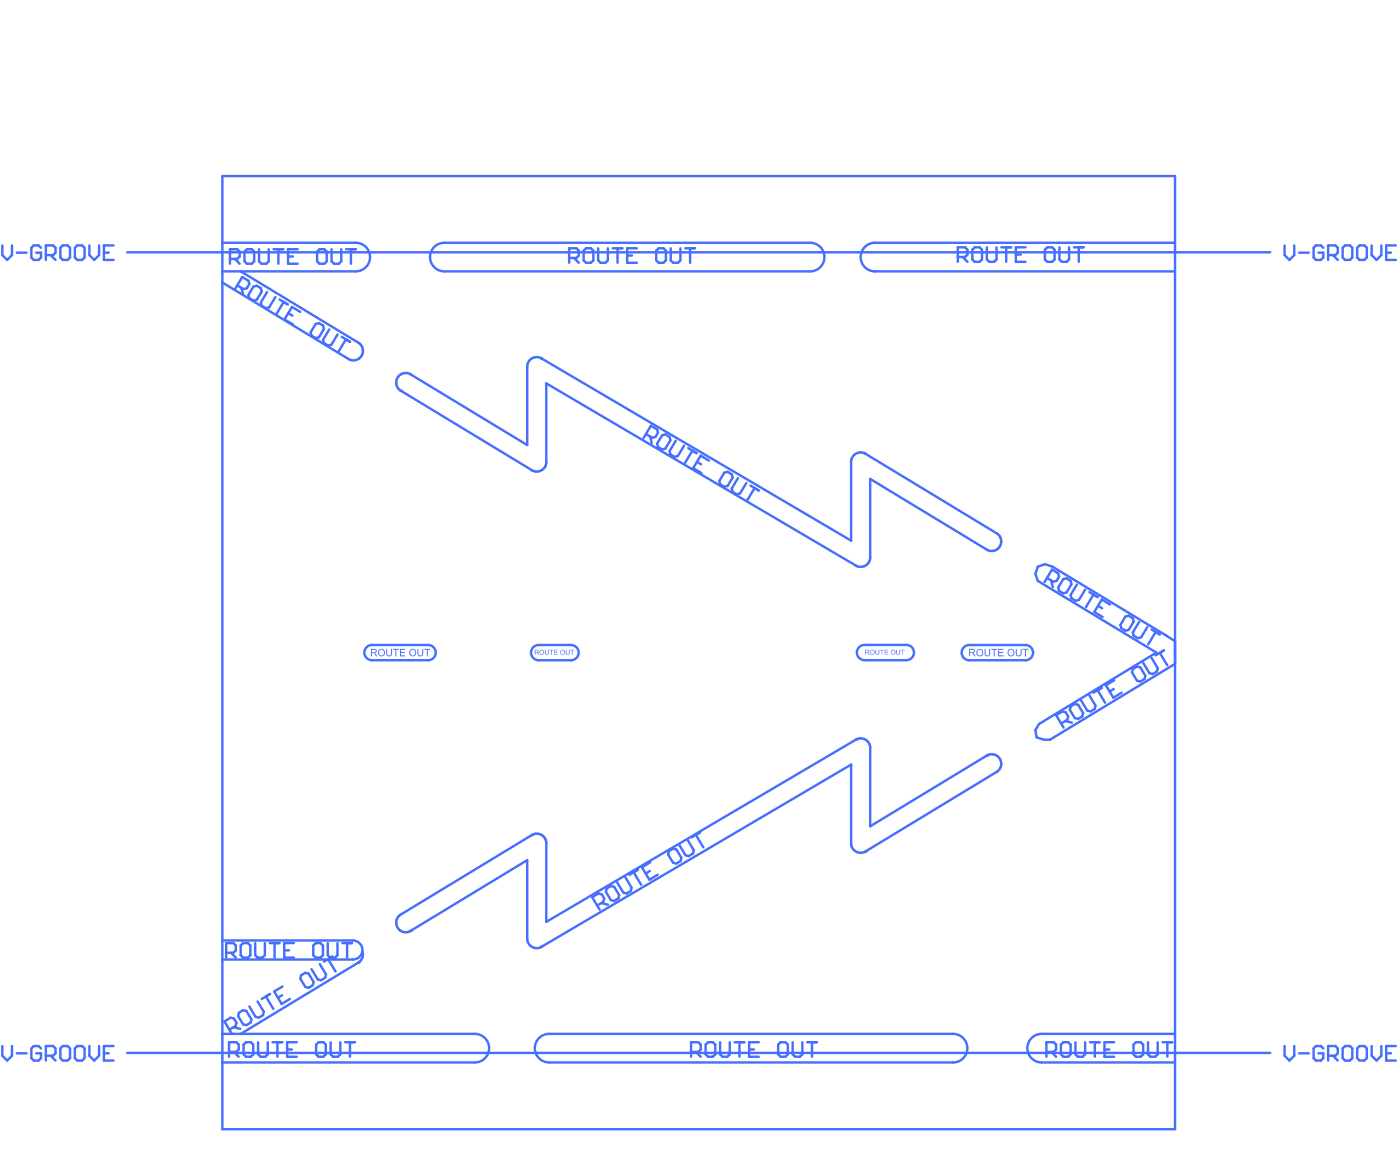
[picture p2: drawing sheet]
<svg xmlns="http://www.w3.org/2000/svg" width="489mm" height="404mm" viewBox="0 0 489 404" stroke-linecap="round" stroke-linejoin="round" font-family="sans-serif">
<path d="M126.1 335.2l-1 .9" fill="none" stroke="#466fff" stroke-width=".85"/>
<circle cx="125.1" cy="336.1" r=".42" fill="#466fff"/>
<path d="M125.1 119.6a3.3 3.3 0 0 1 1 4.9M124.7 125.6l-.9 .2M140 319.3l-1 .8M126.5 331.9l.2 1.7M138.4 321.8a3.4 3.4 0 0 0 3.8 3.6" fill="none" stroke="#466fff" stroke-width=".85"/>
<circle cx="140" cy="136.4" r=".42" fill="#466fff"/>
<path d="M138.4 133.1a3.3 3.3 0 0 0 1.6 3.3M142.2 130.2l-1.7 .2-.8 .5" fill="none" stroke="#466fff" stroke-width=".85"/>
<circle cx="143.4" cy="325" r=".42" fill="#466fff"/>
<path d="M184.4 329a3.3 3.3 0 0 0 4.7 1.5M189.2 330.5h-.1" fill="none" stroke="#466fff" stroke-width=".85"/>
<circle cx="185.7" cy="291.5" r=".42" fill="#466fff"/>
<path d="M184.8 126l-.4 .7-.3 1.3M297.5 160l-.2 1.3M185.7 164.1h.1M189.5 164a3.3 3.3 0 0 1-3.8 .1M190.8 161.3v.4M185.7 291.5a3.2 3.2 0 0 1 3.8 .2M297.3 294.8l.6 1.7" fill="none" stroke="#466fff" stroke-width=".85"/>
<circle cx="302.3" cy="297.2" r=".42" fill="#466fff"/>
<path d="M299.3 158.2a3.2 3.2 0 0 1 3 .2M302.3 158.4h.1M303.9 194.6a3.3 3.3 0 0 1-4.6 3.1M299.3 258a3.4 3.4 0 0 1 4.4 1.8M302.3 297.2a3.2 3.2 0 0 1-3 .3" fill="none" stroke="#466fff" stroke-width=".85"/>
<circle cx="344.6" cy="263.8" r=".42" fill="#466fff"/>
<g fill="none" stroke="#466fff" stroke-width=".85">
<path d="M77.7 61.5v332.7M410.4 61.5v332.7M121.7 125.3l1.2 .5h.9M126.1 124.5l-1.4 1.1M139.7 130.9l-1.1 1.3-.2 .9M142.2 130.2l1.2 .5M184.1 128v27.4M189.1 125.1h.1M189.2 125.1a3.3 3.3 0 0 0-4.4 .9M190.8 133.8v27.5M297.9 159.2l-.4 .8M190.8 161.7l-.7 1.7-.6 .6"/>
<path d="M297.3 161.3v27.4M303.9 167.2v27.4M344.6 191.9l.4 .2M348.1 186.2a3.3 3.3 0 0 1 1.5 3.5 3.3 3.3 0 0 1-2.9 2.7M365 197l-2.5 .8-.9 2.6 .9 2.4M407.4 221.9l3 2M303.7 259.8l.2 .9v27.8M362.9 252.8l-1.3 2.1 .4 2.5 2.6 .9M297.3 266.9v27.9M345 263.6l-.4 .2M346.7 263.3a3.3 3.3 0 0 1 2.9 2.6 3.3 3.3 0 0 1-1.5 3.6M189.5 291.7l1.1 1.4"/>
<path d="M190.8 293.9v27.9M297.9 296.5l1.4 1M184.1 300.3v27.8l.3 .9M126.7 333.6l-.6 1.6M139 320.1l-.6 1.7M143.4 325l-1.2 .4"/>
</g>
<circle cx="298.9" cy="258.2" r=".42" fill="#466fff"/>
<g fill="none" stroke="#466fff" stroke-width=".85">
<path d="M77.7 61.5h332.7M44.4 88.1h399.3M77.7 94.7h46.5M77.7 84.8h46.5M77.7 98.6l44 26.7M84.1 94.7l41 24.9M155.2 94.7h127.7M155.2 84.8h127.7M305.6 94.7h104.8M305.6 84.8h104.8M140 136.4l45.7 27.7M143.4 130.7l40.7 24.7"/>
<path d="M189.2 125.1l108.1 63.6M190.8 133.8l108.5 63.9M299.3 158.2l-1.4 1M302.3 158.4l45.8 27.8M303.9 167.2l40.7 24.7M345 192.1l1.7 .3M365 197l2.5 .8 39.9 24.1M362.5 202.8l41.4 25-41 25M129.9 230.5h19.6M129.9 225.2h19.6M188.1 230.5h11.3M188.1 225.2h11.3"/>
<path d="M301.9 230.5h14.7M301.9 225.2h14.7M338.5 230.5h19.6M338.5 225.2h19.6M410.4 231.8l-43.7 26.5h-2.1M299.3 258l-108.5 63.8M297.3 266.9l-108.1 63.6M344.6 263.8l-40.7 24.7M346.7 263.3l-1.7 .3M348.1 269.5l-45.8 27.7M185.7 291.5l-45.7 27.8M190.6 293.1l.2 .8"/>
<path d="M184.1 300.3l-40.7 24.7M77.7 335h45.5M123.2 328.3h-45.5M125.1 336.1l-41 24.8M44.4 367.6h399.3M77.7 370.9h88.1M77.7 360.9h88.1M191.8 370.9h141.1M191.8 360.9h141.1M363.8 370.9h46.6M363.8 360.9h46.6M77.7 394.2h332.7"/>
</g>
<g fill="#466fff">
<path d="M305.8 226.9h.2v.9a.45 .45 0 0 0 .4 .6 .45 .45 0 0 0 .5-.6v-.9h.2v.9a.68 .68 0 0 1-.7 .8 .68 .68 0 0 1-.6-.8z"/>
<path d="M307.4 226.9h1.3l-.6 .1v1.6l-.1-1.6z"/>
<path d="M309 226.9h1.1l-1 .1v.5h1v.3h-1v.6l1.1 .2h-1.2z"/>
<path d="M313 226.9h.3v.9a.45 .45 0 0 0 .4 .6 .45 .45 0 0 0 .4-.6v-.9h.3v.9a.68 .68 0 0 1-.7 .8 .68 .68 0 0 1-.7-.8z"/>
<path d="M314.6 226.9h1.4l-.6 .1v1.6l-.2-1.6z"/>
<path d="M190.3 226.9h.3v.9a.45 .45 0 0 0 .4 .6 .45 .45 0 0 0 .4-.6v-.9h.3v.9a.68 .68 0 0 1-.7 .8 .68 .68 0 0 1-.7-.8z"/>
<path d="M191.9 226.9h1.4l-.6 .1v1.6h-.3v-1.6z"/>
<path d="M193.5 226.9h1.2l-1 .1v.5h.9v.3h-.9v.6l1.1 .2h-1.3z"/>
<path d="M197.6 226.9h.2v.9a.45 .45 0 0 0 .5 .6 .45 .45 0 0 0 .4-.6v-.9h.2v.9a.68 .68 0 0 1-.6 .8 .68 .68 0 0 1-.7-.8z"/>
<path d="M199.2 226.9h1.3l-.6 .1v1.6h-.2v-1.6z"/>
<path d="M302.5 227v.6l.8-.1v-.4zM302.2 226.9h.8a.48 .48 0 0 1 .6 .4 .48 .48 0 0 1-.5 .5l.6 .8h-.3l-.5-.8h-.4v.8h-.3z"/>
<path d="M304.1 227.7a.65 .65 0 0 0 1.3 0 .65 .65 0 0 0-1.3 0zM303.8 227.6a.9 .9 0 0 1 1.8 0 .9 .9 0 0 1-1.8 0z"/>
<path d="M311.3 227.7a.65 .65 0 0 0 1.3 0 .65 .65 0 0 0-1.3 0zM311.1 227.6a.86 .86 0 0 1 1.7 0 .86 .86 0 0 1-1.7 0z"/>
<path d="M187 227v.6l.9-.1v-.4zM186.8 226.9h.7a.48 .48 0 0 1 .6 .4 .48 .48 0 0 1-.5 .5l.7 .8h-.4l-.5-.8h-.4v.8h-.2z"/>
<path d="M188.6 227.6a.65 .65 0 0 0 1.3 0 .65 .65 0 0 0-1.3 0zM188.3 227.6a.9 .9 0 0 1 1.8 0 .9 .9 0 0 1-1.8 0z"/>
<path d="M195.9 227.6a.62 .62 0 0 0 1.2 0 .62 .62 0 0 0-1.2 0zM195.6 227.6a.87 .87 0 0 1 1.7 0 .87 .87 0 0 1-1.7 0z"/>
</g>
<g fill="none" stroke="#466fff" stroke-width=".85">
<path d="M.8 85.7v3.4l1.7 1.6 1.7-1.6v-3.4M5.9 88.2h3.4M14.3 86.5l-.8-.8h-1.7l-.9 .8v3.4l.9 .8h1.7l.8-.8v-1.7h-1.7M16 89.1h2.5l.9-.9v-1.7l-.9-.8h-2.5v5M17.7 89.1l1.7 1.6M21.9 85.7h1.7l.9 .8v3.4l-.9 .8h-1.7l-.8-.8v-3.4zM27 85.7h1.7l.8 .8v3.4l-.8 .8h-1.7l-.8-.8v-3.4zM31.2 85.7v3.4l1.7 1.6 1.7-1.6v-3.4M36.3 88.2h1.7M39.7 85.7h-3.4v5h3.4M79 332.6h2.5l.9-.8v-1.7l-.9-.8h-2.5v5M80.7 332.6l1.7 1.7"/>
<path d="M84.9 329.3h1.7l.8 .8v3.4l-.8 .8h-1.7l-.8-.8v-3.4zM89.1 329.3v4.2l.9 .8h1.7l.8-.8v-4.2M94.2 329.3h3.4M95.9 329.3v5M99.3 331.8h1.7M102.7 329.3h-3.4v5h3.4M110.3 329.3h1.6l.9 .8v3.4l-.9 .8h-1.6l-.9-.8v-3.4zM114.5 329.3v4.2l.8 .8h1.7l.9-.8v-4.2M119.5 329.3h3.4M121.2 329.3v5M.8 365.2v3.4l1.7 1.7 1.7-1.7v-3.4M5.9 367.7h3.4"/>
<path d="M14.3 366l-.8-.8h-1.7l-.9 .8v3.4l.9 .9h1.7l.8-.9v-1.7h-1.7M16 368.6h2.5l.9-.9v-1.7l-.9-.8h-2.5v5.1M17.7 368.6l1.7 1.7M21.1 366l.8-.8h1.7l.9 .8v3.4l-.9 .9h-1.7l-.8-.9zM26.2 366l.8-.8h1.7l.8 .8v3.4l-.8 .9h-1.7l-.8-.9zM31.2 365.2v3.4l1.7 1.7 1.7-1.7v-3.4M36.3 367.7h1.7M39.7 365.2h-3.4v5.1h3.4M80 367.2h2.5l.9-.8v-1.7l-.9-.8h-2.5v5M81.7 367.2l1.7 1.7M85.1 364.7l.8-.8h1.7l.8 .8v3.4l-.8 .8h-1.7l-.8-.8zM90.1 363.9v4.2l.9 .8h1.7l.8-.8v-4.2"/>
<path d="M95.2 363.9h3.4M96.9 363.9v5M100.3 366.4h1.7M103.6 363.9h-3.3v5h3.3M110.4 364.7l.9-.8h1.6l.9 .8v3.4l-.9 .8h-1.6l-.9-.8zM115.5 363.9v4.2l.8 .8h1.7l.9-.8v-4.2M120.5 363.9h3.4M122.2 363.9v5"/>
</g>
<g fill="#466fff">
<path d="M134.9 226.5h.3v1.5a.69 .69 0 0 0 .7 .9 .69 .69 0 0 0 .7-.9v-1.5h.3l-.1 2.1a1.02 1.02 0 0 1-1.2 .5 1.02 1.02 0 0 1-.7-1.1z"/>
<path d="M137.2 226.5h2.1v.4h-.9v2.2h-.3v-2.2h-.9z"/>
<path d="M139.7 226.5h1.8v.4h-1.5v.7h1.4v.4h-1.4v.8h1.6v.3h-1.9z"/>
<path d="M145.8 226.5h.3v1.5a.68 .68 0 0 0 .7 .8 .68 .68 0 0 0 .7-.8v-1.5h.3v1.6a1.02 1.02 0 0 1-1.1 1 1.02 1.02 0 0 1-.9-1.1z"/>
<path d="M148.2 226.5h2.1v.4h-.9v2.2h-.3v-2.2h-.9z"/>
<path d="M129.9 226.9v.8h.8a.46 .46 0 0 0 .6-.4 .46 .46 0 0 0-.6-.4zM129.6 226.5h1.1a.72 .72 0 0 1 .9 .7 .72 .72 0 0 1-.7 .8l.9 1.1h-.5l-.8-1.1h-.6v1.1h-.3z"/>
<path d="M132.7 226.9l-.4 .7 .1 .5a.95 .95 0 0 0 1.5 .5 .95 .95 0 0 0 0-1.6l-.5-.2zM132 227.8a1.3 1.3 0 0 1 2.6 0 1.3 1.3 0 0 1-2.6 0z"/>
<path d="M143.5 227l-.2 1.1a.91 .91 0 0 0 1.3 .6 .91 .91 0 0 0 .3-1.3 .86 .86 0 0 0-1.4-.4zM142.9 227.8a1.3 1.3 0 0 1 2.6 0 1.3 1.3 0 0 1-2.6 0z"/>
</g>
<g fill="none" stroke="#466fff" stroke-width=".85">
<path d="M80.3 90.4h2.6l.8-.9v-1.6l-.8-.9h-2.6v5.1M82 90.4l1.7 1.7M86.2 87h1.7l.9 .9v3.3l-.9 .9h-1.7l-.8-.9v-3.3zM90.5 87v4.2l.8 .9h1.7l.8-.9v-4.2M95.5 87h3.4M97.2 87v5.1M100.6 89.5h1.7M104 87h-3.4v5.1h3.4M110.7 87.9l.9-.9h1.7l.8 .9v3.3l-.8 .9h-1.7l-.9-.9zM115.8 87v4.2l.9 .9h1.6l.9-.9v-4.2M120.9 87h3.4M122.6 87v5.1"/>
<path d="M198.8 90.1h2.5l.9-.9v-1.7l-.9-.8h-2.5v5M200.5 90.1l1.7 1.6M204.7 86.7h1.7l.8 .8v3.4l-.8 .8h-1.7l-.9-.8v-3.4zM208.9 86.7v4.2l.9 .8h1.6l.9-.8v-4.2M214 86.7h3.4M215.7 86.7v5M219 89.2h1.7M222.4 86.7h-3.4v5h3.4M230 86.7h1.7l.9 .8v3.4l-.9 .8h-1.7l-.8-.8v-3.4zM234.3 86.7v4.2l.8 .8h1.7l.8-.8v-4.2M239.3 86.7h3.4M241 86.7v5"/>
<path d="M241.4 367.2h2.5l.8-.8v-1.7l-.8-.8h-2.5v5M243 367.2l1.7 1.7M246.4 364.7l.9-.8h1.7l.8 .8v3.4l-.8 .8h-1.7l-.9-.8zM251.5 363.9v4.2l.8 .8h1.7l.9-.8v-4.2M256.6 363.9h3.3M258.3 363.9v5M261.6 366.4h1.7M265 363.9h-3.4v5h3.4M271.8 364.7l.8-.8h1.7l.9 .8v3.4l-.9 .8h-1.7l-.8-.8zM276.8 363.9v4.2l.9 .8h1.7l.8-.8v-4.2M281.9 363.9h3.4M283.6 363.9v5"/>
</g>
<g fill="#466fff">
<path d="M343.9 226.5h.3v1.5a.66 .66 0 0 0 .6 .9 .66 .66 0 0 0 .7-.9v-1.5h.3v1.6a.98 .98 0 0 1-1 1 .98 .98 0 0 1-.9-1.1z"/>
<path d="M346.2 226.5h2.1v.4h-.9v2.2h-.3v-2.2h-.9z"/>
<path d="M348.6 226.5h1.9v.4h-1.6v.7h1.5v.4h-1.5v.8h1.6v.3h-1.9z"/>
<path d="M354.8 226.5h.3v1.5a.68 .68 0 0 0 .3 .8 .68 .68 0 0 0 .8-.1l.3-.6v-1.6h.3l-.1 2.1-.7 .5a.92 .92 0 0 1-.9-.1 .92 .92 0 0 1-.3-1z"/>
<path d="M357.1 226.5h2.1v.4h-.9v2.2h-.3v-2.2h-.9z"/>
<path d="M338.8 226.9v.8h.8a.44 .44 0 0 0 .6-.4 .44 .44 0 0 0-.6-.4zM338.5 226.5h1.1a.72 .72 0 0 1 .9 .7 .72 .72 0 0 1-.7 .8l.9 1.1h-.4l-.9-1.1h-.6v1.1h-.3z"/>
<path d="M341.7 226.9l-.4 .9a.93 .93 0 0 0 1.1 1.1 .93 .93 0 0 0 .6-1.4v-.1a.92 .92 0 0 0-1.3-.5zM340.9 227.8a1.3 1.3 0 0 1 2.6 0 1.3 1.3 0 0 1-2.6 0z"/>
<path d="M352.6 226.9l-.4 .9a.93 .93 0 0 0 1.3 1 .93 .93 0 0 0 .3-1.6l-.6-.4zM351.9 227.8a1.27 1.27 0 0 1 2.5 0 1.27 1.27 0 0 1-2.5 0z"/>
</g>
<g fill="none" stroke="#466fff" stroke-width=".85">
<path d="M82.9 99.6l2.1 1.3 1.2-.3 .9-1.4-.3-1.2-2.2-1.3-2.6 4.4M124.2 84.8a5 5 0 0 1 5 4.9 5 5 0 0 1-5 5M155.2 84.8a5 5 0 0 0-5 4.9 5 5 0 0 0 5 5M282.9 84.8a5 5 0 0 1 5 4.9 5 5 0 0 1-5 5M305.6 84.8a5 5 0 0 0-5 4.9 5 5 0 0 0 5 5M334.5 89.7h2.6l.8-.8v-1.7l-.8-.9h-2.6v5.1M336.2 89.7l1.7 1.7M340.4 86.3h1.7l.9 .9v3.4l-.9 .8h-1.7l-.8-.8v-3.4zM344.7 86.3v4.3l.8 .8h1.7l.8-.8v-4.3M349.7 86.3h3.4M351.4 86.3v5.1M354.8 88.9h1.7"/>
<path d="M358.2 86.3h-3.4v5.1h3.4M365.8 86.3h1.7l.8 .9v3.4l-.8 .8h-1.7l-.9-.8v-3.4zM370 86.3v4.3l.8 .8h1.7l.9-.8v-4.3M375.1 86.3h3.4M376.8 86.3v5.1M448.6 85.7v3.4l1.7 1.6 1.7-1.6v-3.4M453.7 88.2h3.4M462.2 86.5l-.9-.8h-1.7l-.8 .8v3.4l.8 .8h1.7l.9-.8v-1.7h-1.7M463.8 89.1h2.6l.8-.9v-1.7l-.8-.8h-2.6v5M465.5 89.1l1.7 1.6M469.8 85.7h1.7l.8 .8v3.4l-.8 .8h-1.7l-.9-.8v-3.4zM474.8 85.7h1.7l.9 .8v3.4l-.9 .8h-1.7l-.8-.8v-3.4z"/>
<path d="M479.1 85.7v3.4l1.6 1.6 1.7-1.6v-3.4M484.1 88.2h1.7M487.5 85.7h-3.4v5h3.4M84.3 100.5l.6 2.3M88.5 100.1l1.2-.3 1.4 .8 .3 1.2-1.7 2.9-1.2 .3-1.4-.9-.3-1.2zM93.3 101.9l-2.2 3.7 .3 1.1 1.5 .9 1.1-.3 2.2-3.6M97.6 104.5l2.9 1.8M99.1 105.4l-2.6 4.4M100.7 109.3l1.4 .9M104.9 108.9l-2.9-1.7-2.6 4.3 2.9 1.7M110.2 113.1l1.2-.3 1.4 .9 .3 1.1-1.7 2.9-1.2 .3-1.4-.8-.3-1.2zM115 115l-2.2 3.6 .3 1.2 1.5 .8 1.1-.2 2.2-3.7"/>
<path d="M119.4 117.6l2.9 1.7M120.8 118.5l-2.6 4.3M225.6 151.5l2.2 1.3 1.1-.3 .9-1.4-.3-1.2-2.2-1.3-2.6 4.4M227 152.4l.6 2.3M231.2 152l1.2-.3 1.5 .8 .2 1.2-1.7 2.9-1.2 .3-1.4-.9-.3-1.1zM236 153.8l-2.2 3.7 .3 1.1 1.5 .9 1.1-.3 2.2-3.6M240.4 156.5l2.9 1.7M241.8 157.3l-2.6 4.4M243.4 161.2l1.5 .9M247.6 160.8l-2.9-1.7-2.6 4.3 2.9 1.8M253 165l1.1-.3 1.5 .9 .3 1.2-1.8 2.9-1.1 .2-1.5-.8-.3-1.2zM257.7 166.9l-2.1 3.6 .3 1.2 1.4 .9 1.2-.3 2.1-3.7"/>
<path d="M262.1 169.5l2.9 1.8M263.5 170.4l-2.6 4.3M365.7 201.8l2.1 1.3 1.2-.3 .9-1.5-.3-1.1-2.2-1.3-2.6 4.3M367.1 202.6l.6 2.4M371.3 202.2l1.2-.3 1.4 .9 .3 1.1-1.7 2.9-1.2 .3-1.4-.8-.3-1.2zM376.1 204.1l-2.2 3.6 .3 1.2 1.5 .8 1.1-.2 2.2-3.7M380.4 206.7l2.9 1.7M381.9 207.6l-2.6 4.3M383.5 211.5l1.4 .9M387.7 211.1l-2.9-1.8-2.6 4.4 2.9 1.7M393 215.3l1.2-.3 1.5 .8 .2 1.2-1.7 2.9-1.2 .3-1.4-.9-.3-1.1zM397.8 217.1l-2.2 3.7 .3 1.1 1.5 .9 1.1-.3 2.2-3.6"/>
<path d="M402.2 219.8l2.9 1.7M129.9 225.2a2.66 2.66 0 0 0-2.7 2.6 2.66 2.66 0 0 0 2.7 2.7M149.5 225.2a2.66 2.66 0 0 1 2.7 2.6 2.66 2.66 0 0 1-2.7 2.7M188.1 225.2a2.66 2.66 0 0 0-2.6 2.6 2.66 2.66 0 0 0 2.6 2.7M199.4 225.2a2.66 2.66 0 0 1 2.7 2.6 2.66 2.66 0 0 1-2.7 2.7M301.9 225.2a2.66 2.66 0 0 0-2.6 2.6 2.66 2.66 0 0 0 2.6 2.7M316.6 225.2a2.66 2.66 0 0 1 2.6 2.6 2.66 2.66 0 0 1-2.6 2.7M338.5 225.2a2.66 2.66 0 0 0-2.6 2.6 2.66 2.66 0 0 0 2.6 2.7M358.1 225.2a2.66 2.66 0 0 1 2.7 2.6 2.66 2.66 0 0 1-2.7 2.7M389.1 237.5l-2.9 1.7 2.6 4.4 2.9-1.8M395.7 233.6l1.4-.9 1.2 .3 1.7 2.9-.3 1.2-1.4 .8-1.2-.3-1.7-2.9zM402.2 229.7l2.1 3.6-.2 1.1-1.5 .9-1.2-.3-2.1-3.6"/>
<path d="M403.6 220.6l-2.6 4.4M405.1 227.9l2.6 4.4M406.5 227.1l-2.9 1.7M370.6 252.6l2.2-1.3 .3-1.2-.9-1.4-1.2-.3-2.1 1.3 2.6 4.3M372 251.7l2.4 .6M373.9 246.6l1.5-.8 1.1 .3 1.8 2.9-.3 1.1-1.5 .9-1.1-.3-1.8-2.9zM380.4 242.7l2.2 3.6-.3 1.2-1.4 .9-1.2-.3-2.2-3.6M383.3 241l2.7 4.3M384.8 240.1l-2.9 1.7M389 240.5l-1.5 .9M233.6 297.1l1.5-.8 1.1 .3 1.8 2.9-.3 1.1-1.5 .9-1.1-.3-1.8-2.9zM240.1 293.2l2.2 3.6-.3 1.2-1.4 .9-1.2-.3-2.2-3.6"/>
<path d="M243 291.5l2.6 4.3M244.5 290.6l-2.9 1.7M208.6 316.1l2.1-1.3 .3-1.1-.8-1.5-1.2-.3-2.2 1.3 2.6 4.4M210 315.3l2.3 .5M211.9 310.2l1.4-.9 1.2 .3 1.7 2.9-.2 1.2-1.5 .8-1.2-.3-1.7-2.8zM218.4 306.3l2.2 3.6-.3 1.2-1.5 .8-1.1-.3-2.2-3.6M221.3 304.5l2.6 4.4M222.8 303.7l-2.9 1.7M227 304.1l-1.5 .9M227.1 301.1l-2.9 1.7 2.6 4.3 2.9-1.7M111.7 336.6l2.2 3.6-.3 1.2-1.5 .8-1.1-.3-2.2-3.6M114.6 334.8l2.6 4.4"/>
<path d="M116 334l-2.9 1.7M123.2 328.3a3.3 3.3 0 0 1 3.4 3.4 3.3 3.3 0 0 1-3.4 3.3M80.1 359.5l2.2-1.3 .3-1.2-.9-1.4-1.1-.3-2.2 1.3 2.6 4.3M81.6 358.6l2.3 .6M83.5 353.6l1.4-.9 1.2 .3 1.7 2.9-.3 1.1-1.4 .9-1.2-.3-1.7-2.9zM90 349.6l2.1 3.7-.2 1.1-1.5 .9-1.2-.3-2.1-3.6M92.9 347.9l2.6 4.3M94.3 347l-2.9 1.8M98.5 347.5l-1.4 .8M98.7 344.4l-2.9 1.8 2.6 4.3 2.9-1.7M105.2 340.5l1.4-.9 1.2 .3 1.7 2.9-.3 1.2-1.4 .8-1.2-.2-1.7-2.9zM165.8 360.9a5 5 0 0 1 5 5 5 5 0 0 1-5 5"/>
<path d="M191.8 360.9a5 5 0 0 0-5 5 5 5 0 0 0 5 5M332.9 360.9a5 5 0 0 1 4.9 5 5 5 0 0 1-4.9 5M363.8 360.9a5 5 0 0 0-5 5 5 5 0 0 0 5 5M365.5 367.2h2.5l.8-.8v-1.7l-.8-.8h-2.5v5M367.2 367.2l1.6 1.7M370.5 364.7l.9-.8h1.7l.8 .8v3.4l-.8 .8h-1.7l-.9-.8zM375.6 363.9v4.2l.8 .8h1.7l.9-.8v-4.2M380.7 363.9h3.3M382.4 363.9v5M385.7 366.4h1.7M389.1 363.9h-3.4v5h3.4M395.9 364.7l.8-.8h1.7l.9 .8v3.4l-.9 .8h-1.7l-.8-.8z"/>
<path d="M400.9 363.9v4.2l.9 .8h1.7l.8-.8v-4.2M406 363.9h3.4M407.7 363.9v5M448.6 365.2v3.4l1.7 1.7 1.7-1.7v-3.4M453.7 367.7h3.4M462.2 366l-.9-.8h-1.7l-.8 .8v3.4l.8 .9h1.7l.9-.9v-1.7h-1.7M463.8 368.6h2.6l.8-.9v-1.7l-.8-.8h-2.6v5.1M465.5 368.6l1.7 1.7M469.8 365.2h1.7l.8 .8v3.4l-.8 .9h-1.7l-.9-.9v-3.4zM474.8 365.2h1.7l.9 .8v3.4l-.9 .9h-1.7l-.8-.9v-3.4zM479.1 365.2v3.4l1.6 1.7 1.7-1.7v-3.4M484.1 367.7h1.7"/>
<path d="M487.5 365.2h-3.4v5.1h3.4"/>
</g>
</svg>
